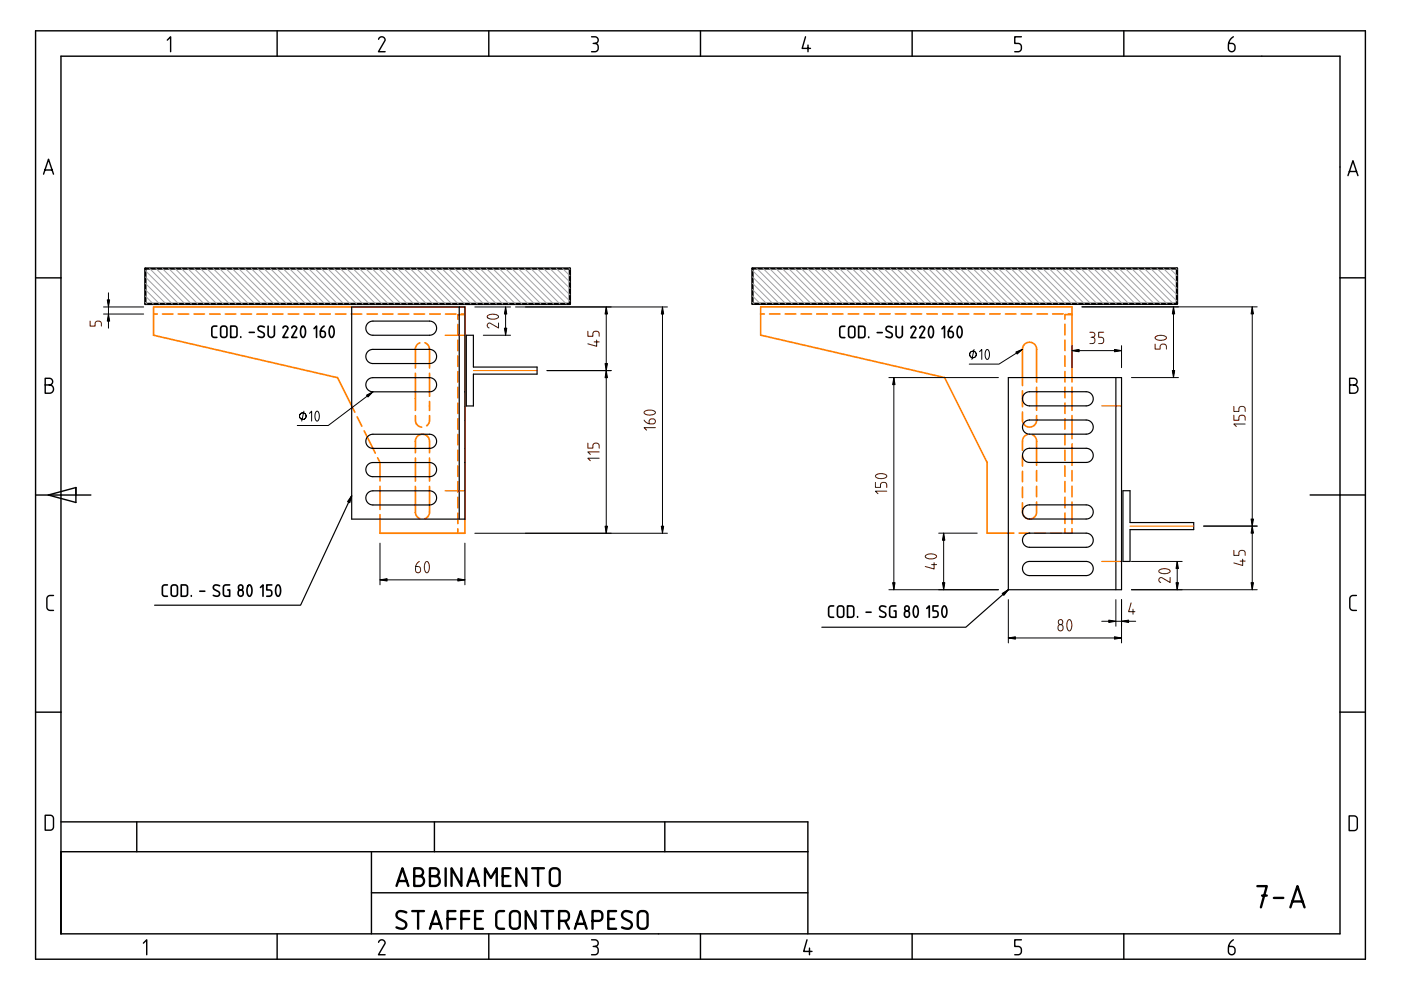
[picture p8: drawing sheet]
<svg xmlns="http://www.w3.org/2000/svg" width="297mm" height="210mm" viewBox="0 0 297 210" stroke-linecap="round" stroke-linejoin="round" font-family="sans-serif">
<g fill="none" stroke="#ff7f00" stroke-width=".35">
<path d="M32.6 66.6h.7M34.4 66.6h2.3M37.8 66.6h2.2M41.1 66.6h2.2M44.4 66.6h2.3M47.8 66.6h2.2M51.1 66.6h2.2M54.5 66.6h2.2M57.8 66.6h2.2M61.1 66.6h2.2M64.5 66.6h2.2M67.8 66.6h2.2"/>
<path d="M71.1 66.6h2.2M74.5 66.6h2.2M77.8 66.6h2.2M81.1 66.6h2.2M84.5 66.6h2.2M87.8 66.6h2.2M88.1 79.1v7.9M89 72.7l-.6 .4-.3 .7v4.2M90.1 72.7l.6 .4 .3 .7 .1 4.2M91.1 79.1v4.9M91.1 66.6h2.2M94.5 66.6h2.2"/>
<path d="M97.1 68.8v2.2M97.1 72.1v2.2M97.1 75.5v2.2M97.1 78.8v2.2M97.8 66.6h.8M98.6 66.7h-1.5v1M161.3 66.6h.8M163.2 66.6h2.2M166.5 66.6h2.2M169.8 66.6h2.3M173.2 66.6h2.2M176.5 66.6h2.2"/>
<path d="M179.8 66.6h2.3M183.2 66.6h2.2M186.5 66.6h2.2M189.8 66.6h2.3M193.2 66.6h2.2M196.5 66.6h2.2M199.8 66.6h2.3M203.2 66.6h2.2M206.5 66.6h2.2M209.8 66.6h2.3M213.2 66.6h2.2M216.5 66.6h2.2"/>
<path d="M219.8 66.6h2.3M223.2 66.6h2.2M225.8 68.8v2.2M225.8 72.1v2.2M225.8 75.4v2.3M225.8 78.8v2.2M226.5 66.6h.8M227.3 66.7h-1.5v1M75.2 87.4l-3.6-7.3-39-9v-6h66v48h-18v-4M75.7 88.4l1 2M77.2 91.4l2.4 4.7M80.1 97.1l.5 1v3.9"/>
<path d="M88.1 88.1v1.1l.2 .6 .4 .5 .7 .3M88.1 96l.1-3 .5-.7 .9-.2 .9 .3 .5 .7 .1 2.9M88.1 97.1v4.9M91.1 88.1l-.1 1.4-.5 .8M91.1 85.1v1.9M91.1 97.1v4.9M97.1 82.1v2.2M97.1 85.5v2.2M97.1 88.8v2.2M97.1 92.1v2.2M97.1 95.5v2.2M97.1 98.8v2.2"/>
<path d="M216.8 87.4l.1 2.2 .4 .6 .6 .3h.8l.8-.5 .3-.7v-1.2M216.8 82.9v3.3M216.8 96.6v2.2M216.8 99.9v2.3M217.7 92.2l-.5 .3-.4 .6v2.4M218.8 92.2l.6 .4 .4 .7v5.4M219.8 81v-7.2l-.3-.6-.4-.4-.5-.2h-.6l-.8 .5-.4 .7v8M219.8 82.1v4.9M219.8 99.8v2.2M225.8 82.1v2.2M225.8 85.4v2.3M225.8 88.8v2.2"/>
<path d="M225.8 92.1v2.2M225.8 95.4v2.3M225.8 98.8v2.2M227.3 81v-15.9h-66v6l39 9 9 17.9v15h5.7M227.3 82.1v4.9M227.3 88.1v4.9M227.3 94.1v4.6M227.3 99.8v2.2M80.6 103.1v4.9M88.1 103.1v5.7l.3 .7 .6 .5M91.1 103.1l-.1 5.7-.3 .7-.6 .5M97.1 102.1v2.2"/>
<path d="M97.1 105.4v2.3M97.1 108.8v2.2M97.1 112.1v1M216.1 113h2.2M216.8 103.3v2.2M219.4 113h2.2M219.8 106.4l-.1 2.7-.5 .7-.8 .2-.9-.2-.6-.6-.1-2.6M219.8 103.1v2.2M222.8 113h2.2M225.8 102.1v2.2M225.8 105.4v2.3M225.8 108.8v2.2"/>
<path d="M225.8 112.1v.9M227.3 112.1v.9h-1.2M227.3 103.1v2.2M227.3 106.4v4.6"/>
</g>
<g fill="none" stroke="#000" stroke-width=".25">
<path d="M74.6 65.1h24v45h-24zM78 74.5l.4-.3 .6-.1h12.2l.5 .1 .5 .4 .3 .5 .1 .6-.5 .9-.9 .5h-12.3l-.7-.3-.5-.7-.1-.8zM78 68.5l.5-.3 .5-.1h12.2l.6 .2 .4 .3 .3 .5 .1 .6-.5 .9-.9 .5h-12.3l-.8-.3-.4-.7-.1-.8zM97.4 65.1v45M98.9 71.1h1.5v6.7h13.5v1.5h-13.5v6.8h-1.5zM78 80.5l.5-.3 .5-.1h12.2l.6 .1 .4 .4 .3 .5 .1 .6-.5 .9-.9 .5h-12.3l-.8-.3-.4-.7-.1-.8zM78 92.5l.5-.3 .5-.1h12.2l.6 .1 .4 .4 .3 .5 .1 .6-.5 .9-.9 .5h-12.3l-.8-.3-.4-.7-.1-.9zM78 98.5l.5-.3 .5-.1h12.2l.6 .1 .4 .4 .3 .5 .1 .6-.5 .9-.9 .5h-12.3l-.8-.3-.4-.7-.1-.9zM91.1 89.1h.1M91.1 86.1h.1M98.6 95.1h.1M98.6 98.1h.1"/>
<path d="M98.6 89.1h.1M98.6 86.1h.1M98.6 83.1h.1M213.8 80.1h24v44.9h-24zM217.2 89.5l.5-.3 .5-.1h12.2l.6 .1 .4 .4 .3 .5 .1 .6-.4 .9-1 .4h-12.2l-.8-.3-.5-.6-.1-.9zM217.2 83.5l.5-.3 .5-.1h12.2l.6 .1 .4 .4 .3 .5 .1 .6-.4 .9-1 .4h-12.3l-.7-.3-.5-.6-.1-.9zM217.2 95.5l.5-.3 .5-.1h12.2l.6 .1 .4 .4 .3 .5 .1 .6-.4 .9-1 .4h-12.3l-.7-.3-.5-.6-.1-.9zM236.6 80.1v44.9M74.6 105.1l-10.9 23.2h-30.9M78 104.5l.5-.3 .5-.1h12.2l.6 .1 .4 .4 .3 .5 .1 .6-.5 .9-.9 .5h-12.3l-.8-.3-.4-.7-.1-.9zM88.1 108.6h.1M216.8 108.5h.1"/>
<path d="M217.2 107.5l.5-.3 .5-.2 12.2 .1 .6 .1 .4 .4 .3 .5 .1 .6-.4 .9-1 .4h-12.3l-.7-.3-.5-.6-.1-.9zM217.2 113.5l.5-.3 .5-.2h12.2l.6 .2 .4 .4 .3 .5 .1 .6-.4 .9-1 .4h-12.3l-.7-.3-.5-.6-.1-.9zM217.2 119.5l.5-.3 .5-.2h12.2l.6 .2 .4 .4 .3 .5 .1 .6-.4 .9-1 .4h-12.3l-.7-.3-.5-.6-.1-.9zM238.1 104h1.5v6.8h13.5v1.5h-13.5v6.7h-1.5zM213.8 125l-9 8h-30.6"/>
</g>
<g fill="none" stroke="#000" stroke-width=".5">
<path d="M30.8 56.9h90v7.5h-90zM159.5 56.9h90v7.5h-90zM84.1 187.8l1.2-3.7 1.3 3.7M84.4 186.8h1.8M86.1 193.5a1.38 1.38 0 0 0-1.9 .1 .83 .83 0 0 0 .3 1.1l1.2 .6a.89 .89 0 0 1 .3 1.3 .89 .89 0 0 1-1.3 .3l-.6-.3M87.4 193.2h2.5M87.8 185.8h1.1a1.04 1.04 0 0 1 1 1 1.04 1.04 0 0 1-1 1h-1.1v-3.7h1.1a.83 .83 0 0 1 .8 .8 .83 .83 0 0 1-.8 .9M88.6 193.2v3.7M91.1 196.9l1.3-3.7 1.2 3.7M91.2 185.8h1a1.04 1.04 0 0 1 1 1 1.04 1.04 0 0 1-1 1h-1v-3.7h1a.83 .83 0 0 1 .8 .8 .83 .83 0 0 1-.8 .9M91.5 195.9h1.8M94.5 184.1v3.7"/>
<path d="M94.9 194.8h1.7M96.6 193.2h-1.7v3.7M97.8 194.8h1.7M97.8 184.1v3.7l-2.1-3.7v3.7M99.1 187.8l1.2-3.7 1.3 3.7M99.4 186.8h1.8M99.5 193.2h-1.7v3.7M100.7 194.8h1.3M102.4 193.2h-1.7v3.7h1.7M102.8 187.8v-3.7l1.3 2.1 1.2-2.1v3.7M106.6 185.8h1.2M106.9 193.2h-.9a.83 .83 0 0 0-.8 .8v2.1a.83 .83 0 0 0 .8 .8h.9"/>
<path d="M108.2 184.1h-1.6v3.7h1.6M108.4 193.4l.4-.2h.6a.83 .83 0 0 1 .8 .8v2.1a.83 .83 0 0 1-.8 .8h-.4a.83 .83 0 0 1-.9-.8v-2.2zM111.6 184.1v3.7l-2.1-3.7v3.7M112.8 184.1h2.5M113.5 193.2v3.7l-2-3.7v3.7M114.1 184.1v3.7M114.8 193.2h2.5M116 193.2v3.7M116.8 184.3l.4-.2h.6a.83 .83 0 0 1 .9 .8v2.1a.83 .83 0 0 1-.9 .8h-.4a.83 .83 0 0 1-.8-.8v-2.2zM118.5 195.3h1.3a.83 .83 0 0 0 .8-.9v-.4a.83 .83 0 0 0-.8-.8h-1.3v3.7M119.8 195.3l.8 1.6M121.9 196.9l1.2-3.7 1.3 3.7"/>
<path d="M122.2 195.9h1.8M125.6 195.3h1.3a.83 .83 0 0 0 .8-.9v-.4a.83 .83 0 0 0-.8-.8h-1.3v3.7M129 194.8h1.2M130.6 193.2h-1.6v3.7h1.6M134 193.5a1.38 1.38 0 0 0-2 .1 .83 .83 0 0 0 .3 1.1l1.2 .6a.89 .89 0 0 1 .3 1.3 .89 .89 0 0 1-1.2 .3l-.7-.3M135.5 193.4l.4-.2h.6a.83 .83 0 0 1 .8 .8v2.1a.83 .83 0 0 1-.8 .8h-.5a.83 .83 0 0 1-.8-.8v-2.2zM266.6 187.9h2l-1.3 4.5M267.6 189.9h1M270.1 190.4h2M273.6 192.4l1.5-4.5 1.5 4.5M274 191.1h2.2"/>
</g>
<g fill="none" stroke="#a0a0a4" stroke-width=".21">
<path d="M30.8 57.4l7.1 7M30.8 58.7l5.7 5.7M31.7 56.9l7.5 7.5M33.1 56.9l7.5 7.5M34.4 56.9l7.5 7.5M35.8 56.9l7.5 7.5M37.1 56.9l7.5 7.5M38.5 56.9l7.5 7.5M39.8 56.9l7.5 7.5M41.2 56.9l7.5 7.5M42.5 56.9l7.5 7.5M43.9 56.9l7.5 7.5"/>
<path d="M45.2 56.9l7.5 7.5M46.5 56.9l7.5 7.5M47.9 56.9l7.5 7.5M49.2 56.9l7.5 7.5M50.6 56.9l7.5 7.5M51.9 56.9l7.5 7.5M53.3 56.9l7.5 7.5M54.6 56.9l7.5 7.5M56 56.9l7.5 7.5M57.3 56.9l7.5 7.5M58.7 56.9l7.5 7.5M60 56.9l7.5 7.5"/>
<path d="M61.4 56.9l7.5 7.5M62.7 56.9l7.5 7.5M64.1 56.9l7.5 7.5M65.4 56.9l7.5 7.5M66.8 56.9l7.5 7.5M68.1 56.9l7.5 7.5M69.5 56.9l7.5 7.5M70.8 56.9l7.5 7.5M72.1 56.9l7.5 7.5M73.5 56.9l7.5 7.5M74.8 56.9l7.5 7.5M76.2 56.9l7.5 7.5"/>
<path d="M77.5 56.9l7.5 7.5M78.9 56.9l7.5 7.5M80.2 56.9l7.5 7.5M81.6 56.9l7.5 7.5M82.9 56.9l7.5 7.5M84.3 56.9l7.5 7.5M85.6 56.9l7.5 7.5M87 56.9l7.5 7.5M88.3 56.9l7.5 7.5M89.7 56.9l7.5 7.5M91 56.9l7.5 7.5M92.4 56.9l7.5 7.5"/>
<path d="M93.7 56.9l7.5 7.5M95 56.9l7.5 7.5M96.4 56.9l7.5 7.5M97.7 56.9l7.5 7.5M99.1 56.9l7.5 7.5M100.4 56.9l7.5 7.5M101.8 56.9l7.5 7.5M103.1 56.9l7.5 7.5M104.5 56.9l7.5 7.5M105.8 56.9l7.5 7.5M107.2 56.9l7.5 7.5M108.5 56.9l7.5 7.5"/>
<path d="M109.9 56.9l7.5 7.5M111.2 56.9l7.5 7.5M112.6 56.9l7.5 7.5M113.9 56.9l6.9 7M115.3 56.9l5.5 5.6M116.6 56.9l4.2 4.3M117.9 56.9l2.9 2.9M119.3 56.9l1.5 1.6M120.6 56.9l.2 .2M159.5 57.4l7.1 7M159.5 58.7l5.8 5.7M160.4 56.9l7.5 7.5"/>
<path d="M161.8 56.9l7.5 7.5M163.1 56.9l7.5 7.5M164.5 56.9l7.5 7.5M165.8 56.9l7.5 7.5M167.2 56.9l7.5 7.5M168.5 56.9l7.5 7.5M169.9 56.9l7.5 7.5M171.2 56.9l7.5 7.5M172.6 56.9l7.5 7.5M173.9 56.9l7.5 7.5M175.3 56.9l7.5 7.5M176.6 56.9l7.5 7.5"/>
<path d="M178 56.9l7.5 7.5M179.3 56.9l7.5 7.5M180.7 56.9l7.5 7.5M182 56.9l7.5 7.5M183.4 56.9l7.5 7.5M184.7 56.9l7.5 7.5M186 56.9l7.5 7.5M187.4 56.9l7.5 7.5M188.7 56.9l7.5 7.5M190.1 56.9l7.5 7.5M191.4 56.9l7.5 7.5M192.8 56.9l7.5 7.5"/>
<path d="M194.1 56.9l7.5 7.5M195.5 56.9l7.5 7.5M196.8 56.9l7.5 7.5M198.2 56.9l7.5 7.5M199.5 56.9l7.5 7.5M200.9 56.9l7.5 7.5M202.2 56.9l7.5 7.5M203.6 56.9l7.5 7.5M204.9 56.9l7.5 7.5M206.3 56.9l7.5 7.5M207.6 56.9l7.5 7.5M208.9 56.9l7.5 7.5"/>
<path d="M210.3 56.9l7.5 7.5M211.6 56.9l7.5 7.5M213 56.9l7.5 7.5M214.3 56.9l7.5 7.5M215.7 56.9l7.5 7.5M217 56.9l7.5 7.5M218.4 56.9l7.5 7.5M219.7 56.9l7.5 7.5M221.1 56.9l7.5 7.5M222.4 56.9l7.5 7.5M223.8 56.9l7.5 7.5M225.1 56.9l7.5 7.5"/>
<path d="M226.5 56.9l7.5 7.5M227.8 56.9l7.5 7.5M229.2 56.9l7.5 7.5M230.5 56.9l7.5 7.5M231.8 56.9l7.6 7.5M233.2 56.9l7.5 7.5M234.5 56.9l7.5 7.5M235.9 56.9l7.5 7.5M237.2 56.9l7.5 7.5M238.6 56.9l7.5 7.5M239.9 56.9l7.5 7.5M241.3 56.9l7.5 7.5"/>
<path d="M242.6 56.9l6.9 6.9M244 56.9l5.5 5.6M245.3 56.9l4.2 4.2M246.7 56.9l2.8 2.9M248 56.9l1.5 1.5M249.4 56.9l.1 .2M30.8 60.1l4.4 4.3M30.8 61.4l3 3M30.8 62.8l1.7 1.6M30.8 64.1l.3 .3M159.5 60l4.4 4.4M159.5 61.4l3.1 3"/>
<path d="M159.5 62.7l1.7 1.7M159.5 64.1l.4 .3"/>
</g>
<path d="M94.4 71.1h4.2M233.6 86.1h4.2M94.4 104.1h4.2M233.6 119h4.2" fill="none" stroke="#f00" stroke-width=".25"/>
<path d="M100.4 78.6h13.5M239.6 111.5h13.5" fill="none" stroke="#f00" stroke-width=".21"/>
<g fill="none" stroke="#000" stroke-width=".3">
<path d="M7.5 6.5h282v196.9h-282zM12.9 11.9h271.2v186.1h-271.2zM35.5 8.5l.7-.7v3.2M58.8 6.5v5.4M80.3 8.3a.69 .69 0 0 1 .8-.5 .69 .69 0 0 1 .5 .8l-1.4 2.4h1.4M103.6 6.5v5.4M125.4 7.8h.7a.7 .7 0 0 1 .7 .7 .7 .7 0 0 1-.7 .7 .7 .7 0 0 1 .7 .7v.4a.7 .7 0 0 1-.7 .7h-.7M125.8 9.2h.3M148.5 6.5v5.4M170.8 7.8l-.7 2.5h1.7M171.3 9.6v1.4M193.4 6.5v5.4"/>
<path d="M216.6 7.8h-1.5v1.4h.8a.7 .7 0 0 1 .7 .7v.4a.7 .7 0 0 1-.7 .7h-.8M238.3 6.5v5.4M261.5 7.8a2.11 2.11 0 0 0-1.1 1.8v.7a.7 .7 0 0 0 .7 .7 .7 .7 0 0 0 .7-.7v-.4a.7 .7 0 0 0-.7-.7h-.6M9.2 36.9l1.1-3.1 1 3.1M9.5 36h1.6M284.1 35.4h.1M285.8 37.2l1-3.1 1.1 3.1M286.1 36.4h1.5M7.5 58.9h5.4M284.1 58.9h5.4M9.6 81.6h.9a.88 .88 0 0 1 .8 .9 .88 .88 0 0 1-.8 .9h-.9v-3.2h.9a.7 .7 0 0 1 .7 .7 .7 .7 0 0 1-.7 .7M286.1 81.6h1a.88 .88 0 0 1 .8 .9 .88 .88 0 0 1-.8 .9h-1v-3.2h.9a.7 .7 0 0 1 .7 .7 .7 .7 0 0 1-.7 .7"/>
<path d="M7.5 105h11.8M10.2 105l5.9-1.6v3.1zM277.8 104.9h11.7M11.3 126.3h-.7a.7 .7 0 0 0-.7 .7v1.7a.7 .7 0 0 0 .7 .7h.7M287.6 126.3h-.7a.7 .7 0 0 0-.7 .7v1.7a.7 .7 0 0 0 .7 .7h.7M7.5 151h5.4M284.1 151h5.4M9.6 172.9h1a.7 .7 0 0 1 .7 .7v1.7a.7 .7 0 0 1-.7 .7h-1zM12.9 174.3h158.4v23.7M29 174.3v6.3M92.1 174.3v6.3M141 174.3v6.3"/>
<path d="M286 173h1.1a.69 .69 0 0 1 .7 .7v1.7a.69 .69 0 0 1-.7 .7h-1.1zM12.9 180.6h158.4M30.4 200l.7-.7v3.1M58.8 198v5.4M78.8 180.6v17.4M78.8 189.3h92.5M80.3 199.8a.69 .69 0 0 1 .8-.5 .69 .69 0 0 1 .5 .8l-1.4 2.3h1.4M103.6 198v5.4M125.4 199.3h.7a.7 .7 0 0 1 .7 .7 .7 .7 0 0 1-.7 .7 .7 .7 0 0 1 .7 .7v.3a.7 .7 0 0 1-.7 .7h-.7M148.5 198v5.4M171.1 199.3l-.7 2.4h1.8M193.4 198v5.4"/>
<path d="M216.6 199.3h-1.5v1.4h.8a.7 .7 0 0 1 .7 .7v.3a.7 .7 0 0 1-.7 .7h-.8M238.3 198v5.4M261.5 199.3a2.11 2.11 0 0 0-1.1 1.8v.6a.7 .7 0 0 0 .7 .7 .7 .7 0 0 0 .7-.7v-.3a.7 .7 0 0 0-.7-.7h-.6M125.8 200.7h.3M171.6 201v1.4"/>
</g>
<g fill="none" stroke="#4c0000" stroke-width=".21">
<path d="M19.1 68.1v1h1.1v-.7l.5-.3h.4l.3 .2 .1 .8M103.4 66.9a1.68 1.68 0 0 1 2.3 .2l-.1 .3a1.68 1.68 0 0 1-2.3-.2zM105.7 68.5v1l-1.9-1-.3 .1-.2 .3 .1 .4 .3 .2M124.6 70.2v1.1h1.1l.1-.8 .4-.3 .5 .1 .2 .2 .1 .8M126 72.5h1M126.5 72.1v1.3l-1.9-.5M231.1 70.4l.8 .1 .2 .5-.1 .4-.4 .1 .5 .3v.8l-.3 .2h-.7M231.3 71.5h.3M234 70.4h-1.1v1.1l.8 .1 .3 .4v.5l-.2 .3h-.9M244.9 73v1h1.1v-.8l.5-.2h.4l.3 .2 .1 .8M245 71.4a1.68 1.68 0 0 1 2.3 .2l-.1 .3a1.68 1.68 0 0 1-2.3-.2zM124.6 94v1h1.1l.1-.8 .4-.2h.5l.2 .2 .1 .8"/>
<path d="M127 97.2h-2.4l.6 .5M127 95.8h-2.4l.6 .6M136.6 89.1l.6 .6 1.2 .2 .5-.3v-.6l-.4-.2-.6 .1-.3 .3v.6M136.6 87.3l.1-.1a1.68 1.68 0 0 1 2.3 .3l-.2 .2a1.68 1.68 0 0 1-2.2-.2zM139 90.7h-2.4l.5 .5M261.6 88v1.1h1.1v-.8l.5-.3 .4 .1 .3 .2 .1 .8M261.6 86.2v1h1.1v-.7l.5-.3h.4l.3 .2 .1 .8M264 89.9h-2.4l.5 .5M88.9 119l-.6 .7-.2 1.2 .3 .5h.5l.3-.4-.1-.7-.4-.2h-.6M90.3 119.1l.4 .1a1.68 1.68 0 0 1-.2 2.2l-.2-.1a2.08 2.08 0 0 1 0-2.2zM185.6 102.3v1h1.1v-.7l.5-.3h.4l.3 .2 .1 .8M185.7 100.7a1.68 1.68 0 0 1 2.3 .2l-.1 .3a1.68 1.68 0 0 1-2.3-.2z"/>
<path d="M188 104.1h-2.4l.5 .6M196.3 117.8v-.1a1.68 1.68 0 0 1 2.3 .3l-.2 .2a1.68 1.68 0 0 1-2.2-.2zM197.5 119.7h1.1M198 119.3v1.3l-1.8-.5M261.6 116.7v1.1h1.1v-.8l.5-.3h.4l.3 .2 .1 .9M262.9 119h1.1M263.5 118.6v1.3l-1.9-.5M224.5 132.6l.4-.2 .4 .3 .1 .6-.3 .4-.4 .1-.3-.3-.1-.6zM226.5 131.4l.5 .1a1.68 1.68 0 0 1-.3 2.3l-.2-.2a2.08 2.08 0 0 1 0-2.2zM239.8 127.8l-.5 1.9h1.3M240.2 129.2v1M245.8 120.9a1.68 1.68 0 0 1 2.3 .2l-.1 .3a1.68 1.68 0 0 1-2.3-.3z"/>
<path d="M248.1 122.4v1.1l-1.9-1.1-.3 .2-.2 .3 .1 .4 .3 .2"/>
<circle cx="224.9" cy="131.9" r=".51"/>
</g>
<g fill="none" stroke="#000" stroke-width=".21">
<path d="M21.9 65.1h8.6M21.9 66.6h8.6M23 62.1v7.5M100.7 65.1h7.5M102.5 71.1h5.7M107.2 65.1v6M109.3 65.1h32.2M116 78.6h13.6M128.5 65.1v48M140.5 65.1v48M206.1 75.8h.1M206.5 74.1l-.4 2.1"/>
<path d="M207.7 74.6l.5-.5v2.1M209.1 74.2h.4a1.82 1.82 0 0 1 0 1.9h-.4a1.82 1.82 0 0 1 0-1.9zM216.8 74.1l-5 3.1h-6.3M227.3 73.3v4.7M227.3 74.3h10.5M229.4 65.1h37.2M237.8 73.3v4.7M248.8 65.1v15M265.5 65.1v59.9M64.1 88.9h.1M64.4 87.2l-.4 2.1M65.6 87.6l.5-.4v2.1"/>
<path d="M67.1 87.3h.3a1.82 1.82 0 0 1 0 1.9h-.3a1.82 1.82 0 0 1-.1-1.9zM79.1 83.1l-9.5 7.1h-6.6M188.5 80.1h23.2M189.5 80.1v44.9M239.9 80.1h10M80.6 115.2v8.8M98.6 115.2v8.8M100.7 113.1h40.8M199 113h8.2M200.1 113v12M239.9 119h10.7M249.6 119v6"/>
<path d="M255.2 111.5h11.4M80.6 122.9h18M188.5 125h23.2M213.8 127.1v9.2M213.8 135.3h24M233.6 131.7h7.2M236.6 127.1v5.7M237.8 127.1v9.2M239.9 125h26.7"/>
<circle cx="206.3" cy="75.2" r=".7"/>
<circle cx="64.2" cy="88.2" r=".7"/>
</g>
<g fill="#000">
<path d="M22.7 63.6h.5l-.2 1.5zM23 66.6l.2 1.5h-.5zM107.2 65.1l.2 1.5h-.5zM106.9 69.6h.5l-.2 1.5zM128.5 65.1l.3 1.5h-.5zM128.3 77.1h.5l-.3 1.5zM128.5 78.6l.3 1.5h-.5zM140.5 65.1l.2 1.5h-.5zM215.4 74.6l1.4-.5-1.1 1zM227.3 74.3l1.5-.2v.5zM236.3 74.1l1.5 .2-1.5 .3zM248.8 65.1l.3 1.5h-.5z"/>
<path d="M265.5 65.1l.3 1.5h-.5zM77.7 83.8l1.4-.7-1.1 1.1zM189.5 80.1l.3 1.5h-.5zM248.6 78.6h.5l-.3 1.5zM74.6 105.1l-.4 1.5-.5-.2zM128.3 111.6h.5l-.3 1.5zM140.2 111.6h.5l-.2 1.5zM200.1 113l.2 1.5h-.5zM249.6 119l.2 1.5h-.5zM265.3 110h.5l-.3 1.5zM265.5 111.5l.3 1.5h-.5zM80.6 122.9l1.5-.2v.5z"/>
<path d="M97.1 122.7l1.5 .2-1.5 .3zM189.3 123.5h.5l-.3 1.5zM199.8 123.5h.5l-.2 1.5zM213.8 135.3l1.5-.3v.5zM212.5 125.8l1.3-.8-1 1.2zM235.1 131.5l1.5 .2-1.5 .3zM236.3 135l1.5 .3-1.5 .2zM237.8 131.7l1.5-.2v.5zM249.3 123.5h.5l-.2 1.5zM265.3 123.5h.5l-.3 1.5z"/>
</g>
<g fill="#000" stroke="#000" stroke-width=".21">
<path d="M22.7 63.6h.5l-.2 1.5zM23 66.6l.2 1.5h-.5zM107.2 65.1l.2 1.5h-.5zM106.9 69.6h.5l-.2 1.5zM128.5 65.1l.3 1.5h-.5zM128.3 77.1h.5l-.3 1.5zM128.5 78.6l.3 1.5h-.5zM140.5 65.1l.2 1.5h-.5zM215.4 74.6l1.4-.5-1.1 1zM227.3 74.3l1.5-.2v.5zM236.3 74.1l1.5 .2-1.5 .3zM248.8 65.1l.3 1.5h-.5z"/>
<path d="M265.5 65.1l.3 1.5h-.5zM77.7 83.8l1.4-.7-1.1 1.1zM189.5 80.1l.3 1.5h-.5zM248.6 78.6h.5l-.3 1.5zM128.3 111.6h.5l-.3 1.5zM140.2 111.6h.5l-.2 1.5zM200.1 113l.2 1.5h-.5zM249.6 119l.2 1.5h-.5zM265.3 110h.5l-.3 1.5zM265.5 111.5l.3 1.5h-.5zM80.6 122.9l1.5-.2v.5zM97.1 122.7l1.5 .2-1.5 .3z"/>
<path d="M189.3 123.5h.5l-.3 1.5zM199.8 123.5h.5l-.2 1.5zM213.8 135.3l1.5-.3v.5zM235.1 131.5l1.5 .2-1.5 .3zM236.3 135l1.5 .3-1.5 .2zM237.8 131.7l1.5-.2v.5zM249.3 123.5h.5l-.2 1.5zM265.3 123.5h.5l-.3 1.5z"/>
</g>
<g fill="none" stroke="#000" stroke-width=".35">
<path d="M46 69.1l-.8 .1-.3 .5 .1 1.6 .3 .2h.7M46.9 69.3l.8-.1 .4 .3v1.6l-.3 .4h-.6l-.4-.3v-1.5zM48.9 69.1l.9 .1 .4 .3v1.6l-.3 .4h-1zM51 71.4v.1M52.8 70.5h1.1M56 69.3a.78 .78 0 0 0-1.3 .3l.2 .5 1 .5 .1 .5a.55 .55 0 0 1-.6 .4l-.7-.2M56.8 69.1v1.8a.67 .67 0 0 0 .7 .6 .67 .67 0 0 0 .7-.6v-1.8M60 69.5l.2-.3 .4-.1 .3 .2 .1 .3-1 1.9h1M61.9 69.5l.2-.3 .4-.1 .3 .2 .1 .3-1.1 1.9h1.1M64 69.2l.5 .1a1.68 1.68 0 0 1-.2 2.2l-.3-.1a2.08 2.08 0 0 1 0-2.2zM66.6 69.7l.5-.6v2.4M68.7 69.1l-.6 .7-.2 1.2 .3 .5 .5-.1 .3-.3-.1-.7-.3-.2h-.7"/>
<path d="M70.1 69.2l.5 .1a1.68 1.68 0 0 1-.3 2.2l-.2-.1a2.08 2.08 0 0 1 0-2.2zM179.1 69.2h-.8l-.3 .5 .1 1.6 .3 .3h.7M180.1 69.3l.7-.1 .4 .3v1.7l-.3 .3-.6 .1-.3-.3-.1-1.6zM182 69.2h1l.3 .3 .1 1.7-.3 .3-1.1 .1zM184.2 71.5v.1M186 70.5h1M189.2 69.4a.78 .78 0 0 0-1.3 .2l.1 .5 1 .5 .2 .5a.55 .55 0 0 1-.7 .5l-.6-.2M190 69.2v1.7a.67 .67 0 0 0 .6 .7 .67 .67 0 0 0 .7-.7v-1.7M193.1 69.6l.2-.3 .4-.1 .3 .2 .2 .3-1.1 1.9h1.1M195 69.6l.2-.3 .4-.1 .3 .2 .1 .3-1 1.9h1.1M197.2 69.3h.4a1.68 1.68 0 0 1-.2 2.3l-.3-.1a2.08 2.08 0 0 1 .1-2.2zM199.7 69.7l.6-.5v2.4"/>
<path d="M201.9 69.2l-.7 .7-.1 1.2 .2 .4h.6l.2-.3-.1-.7-.3-.2h-.6M203.2 69.3h.5a1.68 1.68 0 0 1-.2 2.3l-.3-.1a2.08 2.08 0 0 1 0-2.2zM35.5 124l-.8 .1-.3 .5 .1 1.5 .3 .3h.7M36.4 124.2l.8-.2 .4 .3v1.7l-.3 .4h-.6l-.4-.3v-1.5zM38.4 124h.9l.4 .3v1.7l-.3 .4h-1zM40.6 126.3v.1M42.4 125.4h1M46.6 124.2a.78 .78 0 0 0-1.4 .2l.2 .5 1 .6 .2 .4a.55 .55 0 0 1-.7 .5l-.7-.2M48.7 124h-.9l-.4 .3v1.6l.2 .5h1.1v-1.3h-.4M50.6 125.2l.5-.1 .4 .2v.7l-.2 .3-.4 .1-.3-.2-.1-.6zM52.7 124.1l.4 .1a1.68 1.68 0 0 1-.2 2.2l-.3-.1a2.08 2.08 0 0 1 .1-2.2zM55.2 124.6l.6-.6v2.4"/>
<path d="M57.6 124h-1v1.1h.7l.3 .5v.4l-.2 .3-.8 .1M58.8 124.1l.4 .1a1.68 1.68 0 0 1-.2 2.2l-.3-.1a2.08 2.08 0 0 1 .1-2.2zM176.8 128.5h-.8l-.3 .5 .1 1.6 .3 .2 .7 .1M177.7 128.6l.8-.1 .3 .3 .1 1.6-.3 .4h-.7l-.3-.3v-1.5zM179.7 128.5h.9l.4 .3v1.6l-.3 .4-1 .1zM181.8 130.7v.2M183.6 129.8h1.1M187.8 128.7a.78 .78 0 0 0-1.3 .2l.1 .5 1 .5 .2 .5a.55 .55 0 0 1-.6 .5l-.7-.2M190 128.5h-.9l-.4 .3-.1 1.6 .3 .4 1.1 .1v-1.4h-.4M191.9 129.7l.4-.2 .4 .3 .1 .6-.2 .4-.4 .1-.4-.3v-.6zM194 128.6h.4a1.68 1.68 0 0 1-.2 2.3l-.3-.2a2.08 2.08 0 0 1 .1-2.1zM196.5 129l.5-.5v2.4"/>
<path d="M198.9 128.5h-1.1v1l.8 .1 .3 .5v.4l-.2 .3-.9 .1M200 128.6h.5a1.68 1.68 0 0 1-.3 2.3l-.2-.2a2.08 2.08 0 0 1 0-2.1z"/>
<circle cx="51.1" cy="124.5" r=".51"/>
<circle cx="192.3" cy="129" r=".51"/>
</g>
<path d="M74.6 105.1l-.4 1.5-.5-.2zM212.5 125.8l1.3-.8-1 1.2z" fill="#000" stroke="#000" stroke-width=".25"/>
</svg>
